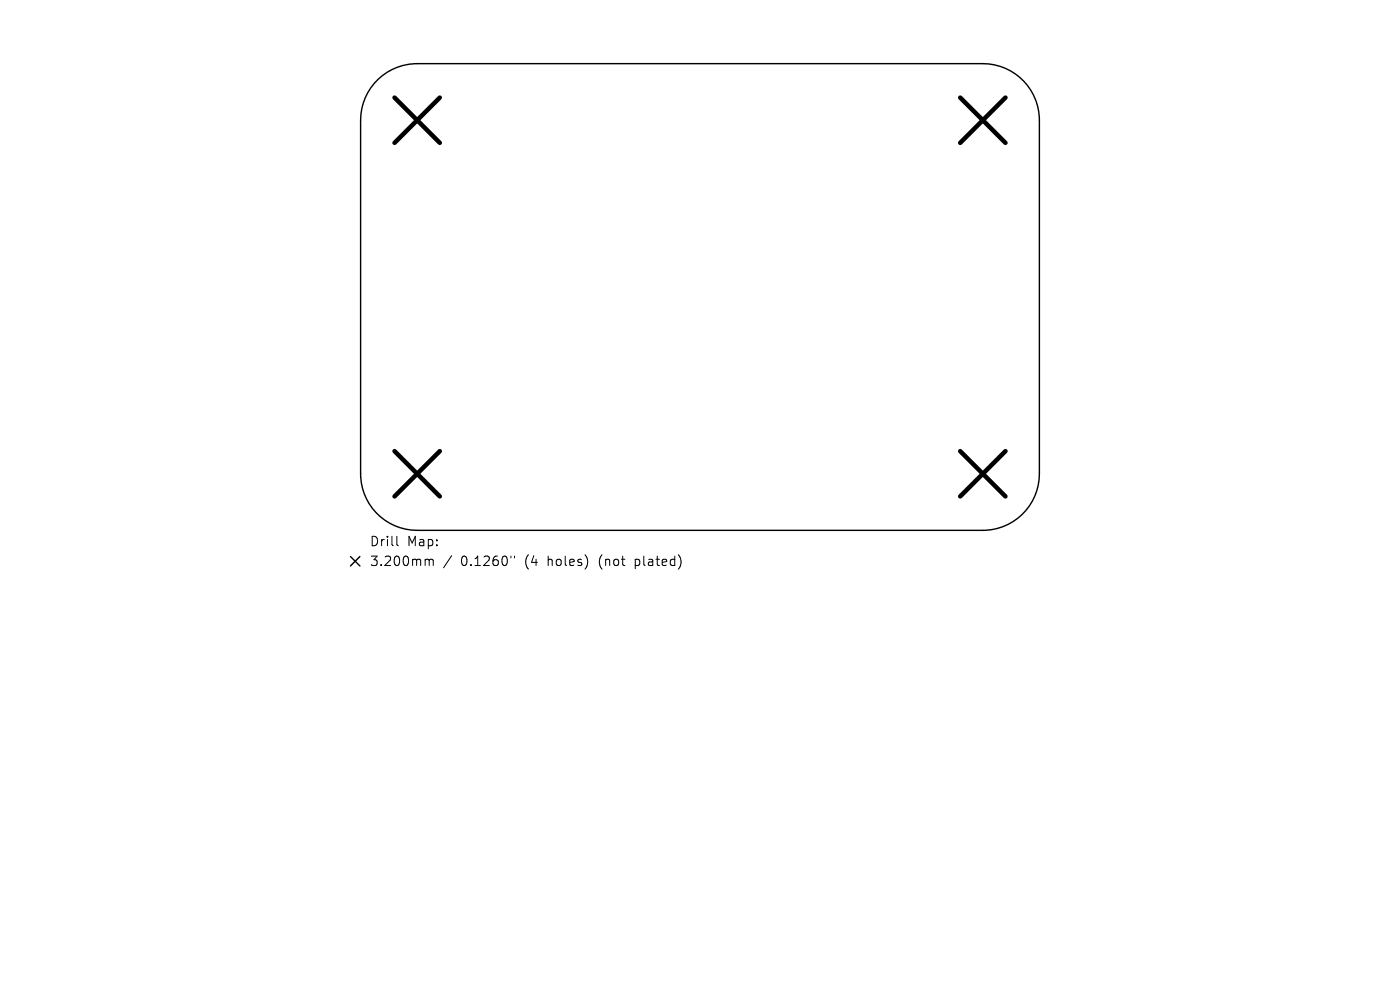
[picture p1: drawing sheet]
<svg xmlns="http://www.w3.org/2000/svg" width="297mm" height="210mm" viewBox="0 0 297 210" stroke-linecap="round" stroke-linejoin="round" font-family="sans-serif">
<defs><g id="words">
<g font-size="2.8">
<text x="78.4" y="116.2">Drill</text>
<text x="86.4" y="116.2">Map:</text>
<text x="78.4" y="120.4">3.200mm</text>
<text x="97.8" y="120.4">0.1260&quot;</text>
<text x="111.5" y="120.4">(4</text>
<text x="116.5" y="120.4">holes)</text>
<text x="127.5" y="120.4">(not</text>
<text x="135.4" y="120.4">plated)</text>
</g>
</g></defs>
<path d="M80.2 16.8a12 12 0 0 1 8.3-3.3h120a12 12 0 0 1 12 12v75a12 12 0 0 1-12 12h-120a12 12 0 0 1-12-12v-75a12 12 0 0 1 3.7-8.7zM74.4 118.1l2 2M76.4 118.1l-2 2" fill="none" stroke="#000" stroke-width=".3"/>
<path d="M83.7 20.7l9.6 9.6M93.3 20.7l-9.6 9.6M203.7 20.7l9.6 9.6M213.3 20.7l-9.6 9.6M83.7 95.7l9.6 9.6M93.3 95.7l-9.6 9.6M203.7 95.7l9.6 9.6M213.3 95.7l-9.6 9.6" fill="none" stroke="#000" stroke-width=".96"/>
<path d="M84.2 113.8v1.7l.3 .3M90.5 118.6h.3l.3 .3M91.1 118.9l.2-.3 .5 .1 .1 1.3M91.1 118.9v1.1M95.8 117.9l-1.7 2.5M108.4 118v.3M109.1 118v.3" fill="none" stroke="#000" stroke-width=".21"/>
<use href="#words"/>
</svg>
